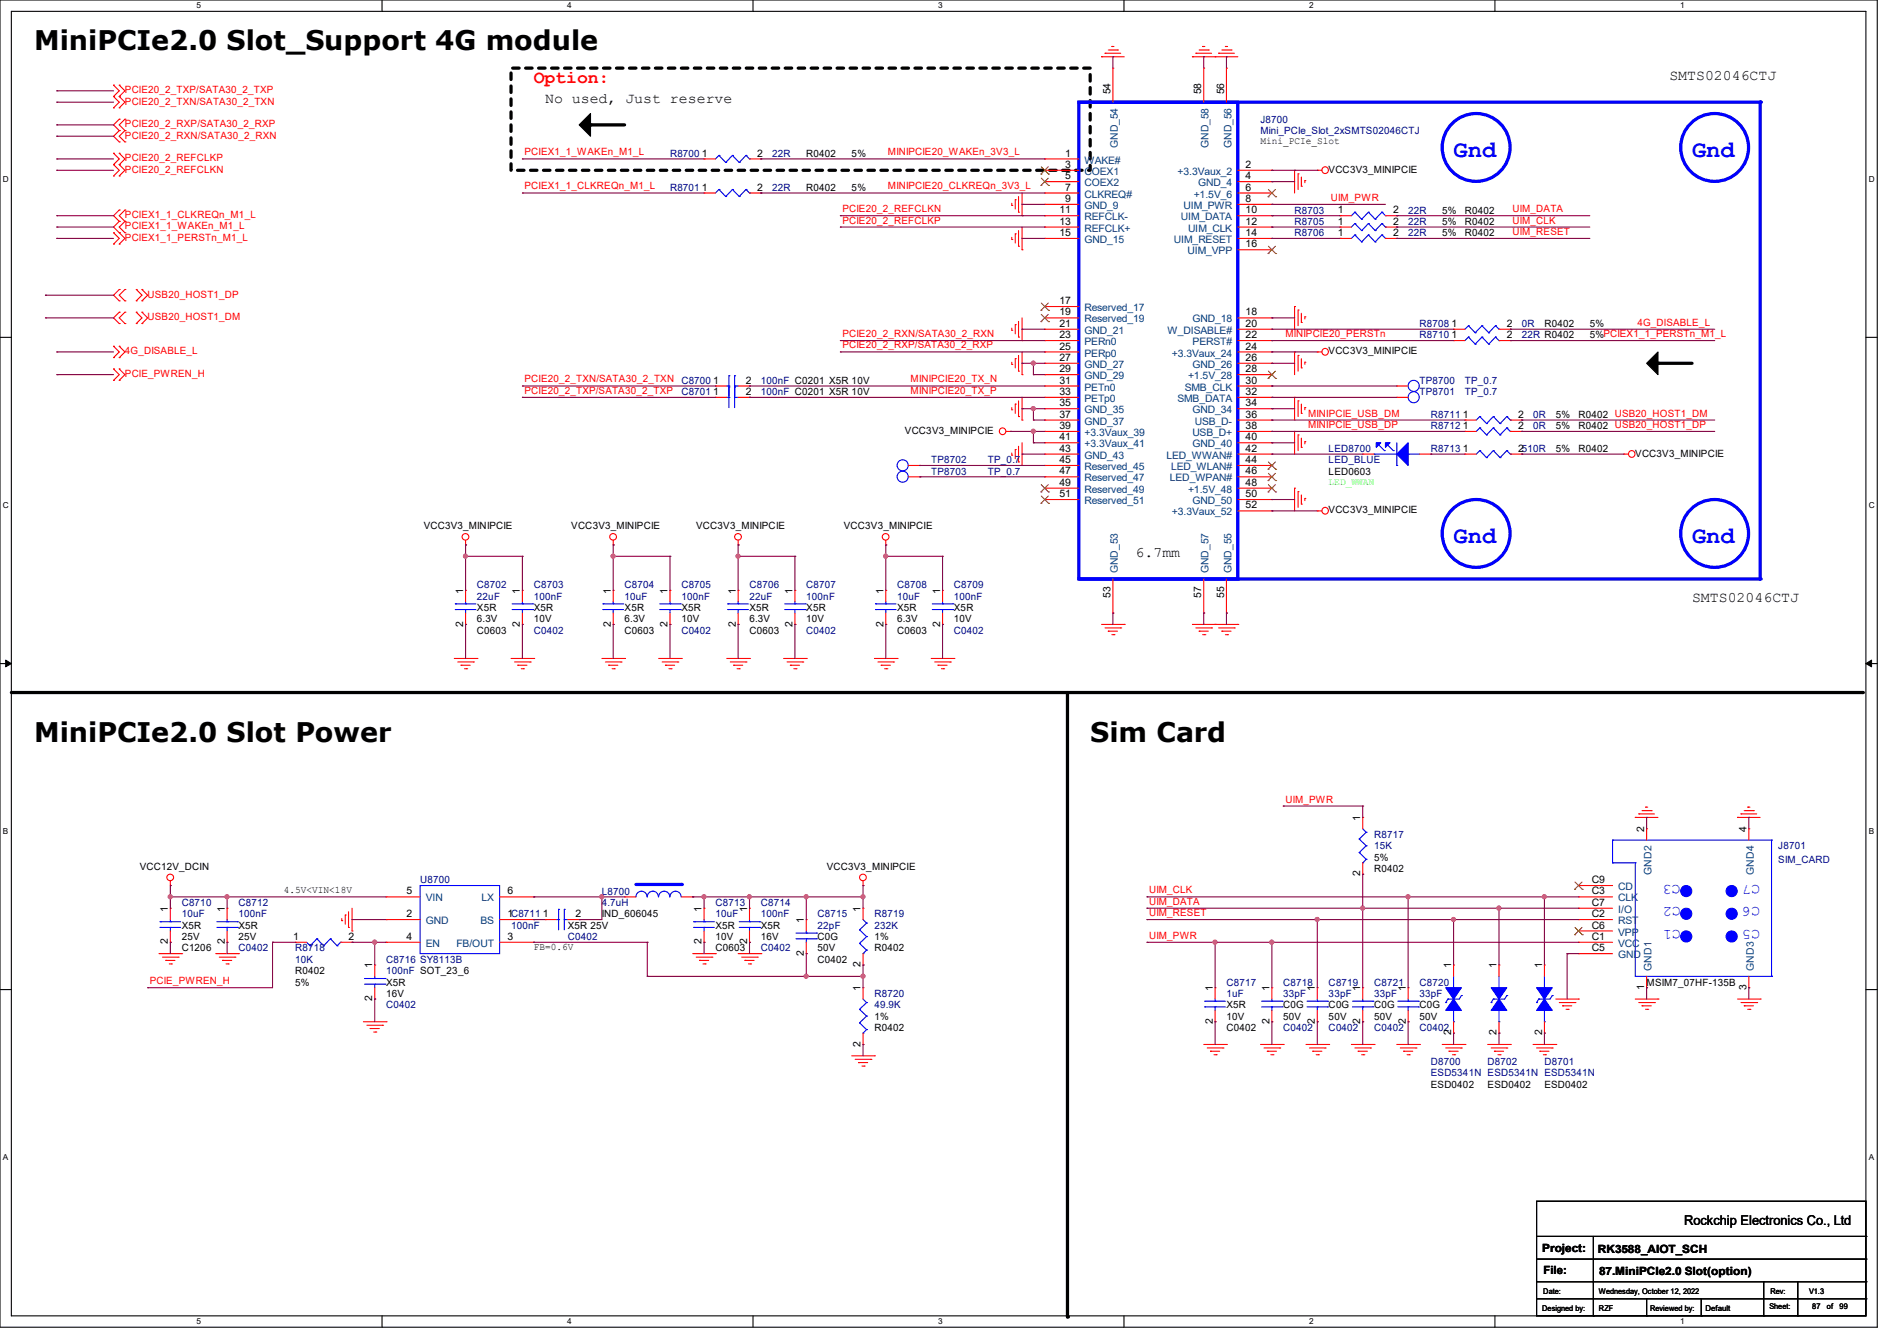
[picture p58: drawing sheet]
<svg xmlns="http://www.w3.org/2000/svg" width="297mm" height="210mm" viewBox="0 0 297 210" stroke-linecap="round" stroke-linejoin="round" font-family="sans-serif">
<defs><g id="words">
<g font-size="4.2">
<text x="5.3" y="7.8">MiniPCIe2.0 Slot_Support 4G module</text>
<text x="5.3" y="116.2">MiniPCIe2.0 Slot Power</text>
<text x="170.7" y="116.2">Sim Card</text>
</g>
<g font-size="3.7" fill="#00f">
<text x="227.6" y="24.5">Gnd</text>
<text x="264.9" y="24.5">Gnd</text>
<text x="227.6" y="85">Gnd</text>
<text x="264.9" y="85">Gnd</text>
</g>
<text font-size="2.8" fill="#f00" x="83.6" y="13">Option:</text>
<g font-size="2.3">
<text x="85.3" y="16.1">No used, Just reserve</text>
<text x="261.4" y="12.5">SMTS02046CTJ</text>
<text x="177.8" y="87.2">6.7mm</text>
<text x="264.9" y="94.3">SMTS02046CTJ</text>
</g>
<g font-size="2.3" fill="#00f">
<text x="263.1" y="138.6" transform="rotate(-180 263.1 138.6)">C3</text>
<text x="263.1" y="142.1" transform="rotate(-180 263.1 142.1)">C2</text>
<text x="275.6" y="142.1" transform="rotate(-180 275.6 142.1)">C6</text>
<text x="275.6" y="138.6" transform="rotate(-180 275.6 138.6)">C7</text>
<text x="263.1" y="145.7" transform="rotate(-180 263.1 145.7)">C1</text>
<text x="275.6" y="145.7" transform="rotate(-180 275.6 145.7)">C5</text>
</g>
<text font-size="2.1" x="263.7" y="191.9">Rockchip Electronics Co., Ltd</text>
<g font-size="1.8">
<text x="241.5" y="196">Project:</text>
<text x="250.2" y="196.2">RK3588_AIOT_SCH</text>
<text x="241.6" y="199.6">File:</text>
<text x="250.4" y="199.7">87.MiniPCIe2.0 Slot(option)</text>
</g>
<g font-size="1.6" fill="#f00">
<text x="19.6" y="14.6">PCIE20_2_TXP/SATA30_2_TXP</text>
<text x="19.6" y="16.4">PCIE20_2_TXN/SATA30_2_TXN</text>
<text x="19.6" y="19.9">PCIE20_2_RXP/SATA30_2_RXP</text>
<text x="19.6" y="21.7">PCIE20_2_RXN/SATA30_2_RXN</text>
<text x="19.6" y="25.3">PCIE20_2_REFCLKP</text>
<text x="19.6" y="27.1">PCIE20_2_REFCLKN</text>
<text x="82.1" y="29.7">PCIEX1_1_CLKREQn_M1_L</text>
<text x="82.1" y="24.3">PCIEX1_1_WAKEn_M1_L</text>
<text x="139" y="29.7">MINIPCIE20_CLKREQn_3V3_L</text>
<text x="139" y="24.3">MINIPCIE20_WAKEn_3V3_L</text>
<text x="19.6" y="34.2">PCIEX1_1_CLKREQn_M1_L</text>
<text x="19.6" y="35.9">PCIEX1_1_WAKEn_M1_L</text>
<text x="131.9" y="33.2">PCIE20_2_REFCLKN</text>
<text x="131.9" y="35">PCIE20_2_REFCLKP</text>
<text x="208.4" y="31.5">UIM_PWR</text>
<text x="236.8" y="33.2">UIM_DATA</text>
<text x="236.8" y="35">UIM_CLK</text>
<text x="19.6" y="37.7">PCIEX1_1_PERSTn_M1_L</text>
<text x="236.8" y="36.8">UIM_RESET</text>
<text x="23.1" y="46.6">USB20_HOST1_DP</text>
<text x="23.1" y="50.2">USB20_HOST1_DM</text>
<text x="131.9" y="52.8">PCIE20_2_RXN/SATA30_2_RXN</text>
<text x="201.3" y="52.8">MINIPCIE20_PERSTn</text>
<text x="256.4" y="51">4G_DISABLE_L</text>
<text x="19.6" y="55.5">4G_DISABLE_L</text>
<text x="19.6" y="59.1">PCIE_PWREN_H</text>
<text x="82.1" y="59.9">PCIE20_2_TXN/SATA30_2_TXN</text>
<text x="131.9" y="54.6">PCIE20_2_RXP/SATA30_2_RXP</text>
<text x="142.6" y="59.9">MINIPCIE20_TX_N</text>
<text x="82.1" y="61.7">PCIE20_2_TXP/SATA30_2_TXP</text>
<text x="142.6" y="61.7">MINIPCIE20_TX_P</text>
<text x="204.8" y="65.2">MINIPCIE_USB_DM</text>
<text x="204.8" y="67">MINIPCIE_USB_DP</text>
<text x="201.3" y="125.7">UIM_PWR</text>
<text x="179.9" y="141.7">UIM_DATA</text>
<text x="179.9" y="139.9">UIM_CLK</text>
<text x="179.9" y="143.5">UIM_RESET</text>
<text x="179.9" y="147">UIM_PWR</text>
<text x="23.5" y="154.1">PCIE_PWREN_H</text>
</g>
<g font-size="1.6">
<text x="173.9" y="14.8" transform="rotate(-90 173.9 14.8)">54</text>
<text x="188.1" y="14.8" transform="rotate(-90 188.1 14.8)">58</text>
<text x="191.6" y="14.8" transform="rotate(-90 191.6 14.8)">56</text>
<text x="197.4" y="22.6">Mini_PCIe_Slot</text>
<text x="109.9" y="24.5">1</text>
<text x="109.9" y="29.8">1</text>
<text x="118.6" y="24.5">2</text>
<text x="118.6" y="29.8">2</text>
<text x="126.2" y="24.6">R0402</text>
<text x="126.2" y="29.9">R0402</text>
<text x="133.3" y="24.6">5%</text>
<text x="133.3" y="29.9">5%</text>
<text x="166.8" y="24.5">1</text>
<text x="166.8" y="26.3">3</text>
<text x="166.8" y="28.1">5</text>
<text x="166.8" y="29.8">7</text>
<text x="195" y="26.3">2</text>
<text x="195" y="28.1">4</text>
<text x="195" y="29.8">6</text>
<text x="208" y="27.1">VCC3V3_MINIPCIE</text>
<text x="165.9" y="33.4">11</text>
<text x="165.9" y="35.2">13</text>
<text x="166.8" y="31.6">9</text>
<text x="195" y="31.6">8</text>
<text x="195" y="33.4">10</text>
<text x="195" y="35.2">12</text>
<text x="209.5" y="35.2">1</text>
<text x="209.5" y="33.4">1</text>
<text x="218.1" y="35.2">2</text>
<text x="218.1" y="33.4">2</text>
<text x="225.8" y="35.2">5%</text>
<text x="225.8" y="33.4">5%</text>
<text x="229.4" y="35.2">R0402</text>
<text x="229.4" y="33.4">R0402</text>
<text x="165.9" y="37">15</text>
<text x="195" y="37">14</text>
<text x="195" y="38.7">16</text>
<text x="209.5" y="37">1</text>
<text x="218.1" y="37">2</text>
<text x="225.8" y="37">5%</text>
<text x="229.4" y="37">R0402</text>
<text x="165.9" y="47.6">17</text>
<text x="165.9" y="49.4">19</text>
<text x="165.9" y="51.2">21</text>
<text x="165.9" y="53">23</text>
<text x="195" y="49.4">18</text>
<text x="195" y="51.2">20</text>
<text x="195" y="53">22</text>
<text x="227.2" y="51.2">1</text>
<text x="227.2" y="53">1</text>
<text x="235.9" y="51.2">2</text>
<text x="235.9" y="53">2</text>
<text x="241.8" y="51.2">R0402</text>
<text x="248.9" y="51.2">5%</text>
<text x="248.9" y="53">5%PCIEX1_1_PERSTn_M1_L</text>
<text x="165.9" y="54.7">25</text>
<text x="165.9" y="56.5">27</text>
<text x="165.9" y="58.3">29</text>
<text x="195" y="54.7">24</text>
<text x="195" y="56.5">26</text>
<text x="195" y="58.3">28</text>
<text x="208" y="55.5">VCC3V3_MINIPCIE</text>
<text x="111.7" y="61.8">1</text>
<text x="111.7" y="60.1">1</text>
<text x="116.8" y="61.8">2</text>
<text x="116.8" y="60.1">2</text>
<text x="165.9" y="60.1">31</text>
<text x="165.9" y="61.8">33</text>
<text x="165.9" y="63.6">35</text>
<text x="165.9" y="65.4">37</text>
<text x="195" y="60.1">30</text>
<text x="195" y="61.8">32</text>
<text x="195" y="63.6">34</text>
<text x="195" y="65.4">36</text>
<text x="229" y="65.4">1</text>
<text x="237.7" y="65.4">2</text>
<text x="243.6" y="65.4">5%</text>
<text x="247.1" y="65.4">R0402 USB20_HOST1_DM</text>
<text x="141.7" y="67.9">VCC3V3_MINIPCIE</text>
<text x="165.9" y="67.2">39</text>
<text x="165.9" y="69">41</text>
<text x="165.9" y="70.7">43</text>
<text x="195" y="67.2">38</text>
<text x="195" y="69">40</text>
<text x="195" y="70.7">42</text>
<text x="229" y="70.7">1</text>
<text x="229" y="67.2">1</text>
<text x="237.7" y="70.7">2510R</text>
<text x="237.7" y="67.2">2</text>
<text x="243.6" y="70.8">5%</text>
<text x="243.6" y="67.2">5%</text>
<text x="247.1" y="70.8">R0402</text>
<text x="247.1" y="67.2">R0402 USB20_HOST1_DP</text>
<text x="256" y="71.5">VCC3V3_MINIPCIE</text>
<text x="165.9" y="72.5">45</text>
<text x="165.9" y="74.3">47</text>
<text x="165.9" y="76.1">49</text>
<text x="165.9" y="77.9">51</text>
<text x="195" y="72.5">44</text>
<text x="195" y="74.3">46</text>
<text x="195" y="76.1">48</text>
<text x="195" y="77.9">50</text>
<text x="208" y="74.3">LED0603</text>
<text x="66.3" y="82.9">VCC3V3_MINIPCIE</text>
<text x="89.5" y="82.9">VCC3V3_MINIPCIE</text>
<text x="109" y="82.9">VCC3V3_MINIPCIE</text>
<text x="132.1" y="82.9">VCC3V3_MINIPCIE</text>
<text x="195" y="79.6">52</text>
<text x="208" y="80.4">VCC3V3_MINIPCIE</text>
<text x="72.5" y="93" transform="rotate(-90 72.5 93)">1</text>
<text x="74.7" y="95.7">X5R</text>
<text x="81.4" y="93" transform="rotate(-90 81.4 93)">1</text>
<text x="83.6" y="95.7">X5R</text>
<text x="95.6" y="93" transform="rotate(-90 95.6 93)">1</text>
<text x="97.8" y="95.7">X5R</text>
<text x="104.5" y="93" transform="rotate(-90 104.5 93)">1</text>
<text x="106.7" y="95.7">X5R</text>
<text x="115.2" y="93" transform="rotate(-90 115.2 93)">1</text>
<text x="117.3" y="95.7">X5R</text>
<text x="124.1" y="93" transform="rotate(-90 124.1 93)">1</text>
<text x="126.2" y="95.7">X5R</text>
<text x="138.3" y="93" transform="rotate(-90 138.3 93)">1</text>
<text x="140.5" y="95.7">X5R</text>
<text x="147.2" y="93" transform="rotate(-90 147.2 93)">1</text>
<text x="149.4" y="95.7">X5R</text>
<text x="173.9" y="93.7" transform="rotate(-90 173.9 93.7)">53</text>
<text x="188.1" y="93.7" transform="rotate(-90 188.1 93.7)">57</text>
<text x="191.6" y="93.7" transform="rotate(-90 191.6 93.7)">55</text>
<text x="72.5" y="98.1" transform="rotate(-90 72.5 98.1)">2</text>
<text x="74.7" y="99.2">C0603</text>
<text x="74.7" y="97.4">6.3V</text>
<text x="81.4" y="98.1" transform="rotate(-90 81.4 98.1)">2</text>
<text x="83.6" y="97.4">10V</text>
<text x="95.6" y="98.1" transform="rotate(-90 95.6 98.1)">2</text>
<text x="97.8" y="99.2">C0603</text>
<text x="97.8" y="97.4">6.3V</text>
<text x="104.5" y="98.1" transform="rotate(-90 104.5 98.1)">2</text>
<text x="106.7" y="97.4">10V</text>
<text x="115.2" y="98.1" transform="rotate(-90 115.2 98.1)">2</text>
<text x="117.3" y="99.2">C0603</text>
<text x="117.3" y="97.4">6.3V</text>
<text x="124.1" y="98.1" transform="rotate(-90 124.1 98.1)">2</text>
<text x="126.2" y="97.4">10V</text>
<text x="138.3" y="98.1" transform="rotate(-90 138.3 98.1)">2</text>
<text x="140.5" y="99.2">C0603</text>
<text x="140.5" y="97.4">6.3V</text>
<text x="147.2" y="98.1" transform="rotate(-90 147.2 98.1)">2</text>
<text x="149.4" y="97.4">10V</text>
<text x="213" y="128.6" transform="rotate(-90 213 128.6)">1</text>
<text x="257.4" y="130.3" transform="rotate(-90 257.4 130.3)">2</text>
<text x="273.4" y="130.3" transform="rotate(-90 273.4 130.3)">4</text>
<text x="21.9" y="136.2">VCC12V_DCIN</text>
<text x="129.5" y="136.2">VCC3V3_MINIPCIE</text>
<text x="213" y="137.2" transform="rotate(-90 213 137.2)">2</text>
<text x="215.1" y="136.6">R0402</text>
<text x="215.1" y="134.8">5%</text>
<text x="26.3" y="142.8" transform="rotate(-90 26.3 142.8)">1</text>
<text x="35.2" y="142.8" transform="rotate(-90 35.2 142.8)">1</text>
<text x="44.4" y="139.9">4.5V&lt;VIN&lt;18V</text>
<text x="63.7" y="143.6">2</text>
<text x="63.7" y="140.1">5</text>
<text x="79.5" y="140.1">6</text>
<text x="79.5" y="143.6">1C8711</text>
<text x="85" y="143.6">1</text>
<text x="90.1" y="143.6">2</text>
<text x="94.2" y="143.7">IND_606045</text>
<text x="109.9" y="142.8" transform="rotate(-90 109.9 142.8)">1</text>
<text x="117" y="142.8" transform="rotate(-90 117 142.8)">1</text>
<text x="134.7" y="142.8" transform="rotate(-90 134.7 142.8)">1</text>
<text x="249.2" y="143.6">C2</text>
<text x="249.2" y="140.1">C3</text>
<text x="249.2" y="141.9">C7</text>
<text x="249.2" y="138.3">C9</text>
<text x="26.3" y="147.9" transform="rotate(-90 26.3 147.9)">2</text>
<text x="28.4" y="149">C1206</text>
<text x="28.4" y="145.5">X5R</text>
<text x="28.4" y="147.2">25V</text>
<text x="35.2" y="147.9" transform="rotate(-90 35.2 147.9)">2</text>
<text x="37.3" y="145.5">X5R</text>
<text x="37.3" y="147.2">25V</text>
<text x="45.9" y="147.2">1</text>
<text x="54.6" y="147.2">2</text>
<text x="63.7" y="147.2">4</text>
<text x="79.5" y="147.2">3</text>
<text x="83.6" y="148.8">FB=0.6V</text>
<text x="88.9" y="145.5">X5R 25V</text>
<text x="109.9" y="147.9" transform="rotate(-90 109.9 147.9)">2</text>
<text x="112" y="149">C0603</text>
<text x="112" y="145.5">X5R</text>
<text x="112" y="147.2">10V</text>
<text x="117" y="147.9" transform="rotate(-90 117 147.9)">2</text>
<text x="119.1" y="145.5">X5R</text>
<text x="119.1" y="147.2">16V</text>
<text x="125.9" y="149.7" transform="rotate(-90 125.9 149.7)">2</text>
<text x="125.9" y="144.6" transform="rotate(-90 125.9 144.6)">1</text>
<text x="128" y="149">50V</text>
<text x="128" y="147.2">C0G</text>
<text x="136.9" y="149">R0402</text>
<text x="136.9" y="147.2">1%</text>
<text x="249.2" y="147.2">C1</text>
<text x="249.2" y="149">C5</text>
<text x="249.2" y="145.4">C6</text>
<text x="46.2" y="152.6">R0402</text>
<text x="46.2" y="154.3">5%</text>
<text x="58.3" y="151.7" transform="rotate(-90 58.3 151.7)">1</text>
<text x="60.5" y="154.3">X5R</text>
<text x="128" y="150.8">C0402</text>
<text x="134.7" y="155.2" transform="rotate(-90 134.7 155.2)">1</text>
<text x="134.7" y="151.5" transform="rotate(-90 134.7 151.5)">2</text>
<text x="189.9" y="155.2" transform="rotate(-90 189.9 155.2)">1</text>
<text x="198.8" y="155.2" transform="rotate(-90 198.8 155.2)">1</text>
<text x="205.9" y="155.2" transform="rotate(-90 205.9 155.2)">1</text>
<text x="213" y="155.2" transform="rotate(-90 213 155.2)">1</text>
<text x="220.1" y="155.2" transform="rotate(-90 220.1 155.2)">1</text>
<text x="227.2" y="151.7" transform="rotate(-90 227.2 151.7)">1</text>
<text x="234.3" y="151.7" transform="rotate(-90 234.3 151.7)">1</text>
<text x="241.4" y="151.7" transform="rotate(-90 241.4 151.7)">1</text>
<text x="257.4" y="155" transform="rotate(-90 257.4 155)">1</text>
<text x="257.8" y="154.3">MSIM7_07HF-135B</text>
<text x="273.4" y="155" transform="rotate(-90 273.4 155)">3</text>
<text x="58.3" y="156.8" transform="rotate(-90 58.3 156.8)">2</text>
<text x="60.5" y="156.1">16V</text>
<text x="136.9" y="161.5">R0402</text>
<text x="136.9" y="159.7">1%</text>
<text x="189.9" y="160.4" transform="rotate(-90 189.9 160.4)">2</text>
<text x="192" y="161.5">C0402</text>
<text x="192" y="157.9">X5R</text>
<text x="192" y="159.7">10V</text>
<text x="198.8" y="160.4" transform="rotate(-90 198.8 160.4)">2</text>
<text x="200.9" y="157.9">C0G</text>
<text x="200.9" y="159.7">50V</text>
<text x="205.9" y="160.4" transform="rotate(-90 205.9 160.4)">2</text>
<text x="208" y="157.9">C0G</text>
<text x="208" y="159.7">50V</text>
<text x="213" y="160.4" transform="rotate(-90 213 160.4)">2</text>
<text x="215.1" y="157.9">C0G</text>
<text x="215.1" y="159.7">50V</text>
<text x="220.1" y="160.4" transform="rotate(-90 220.1 160.4)">2</text>
<text x="222.2" y="157.9">C0G</text>
<text x="222.2" y="159.7">50V</text>
<text x="134.7" y="163.9" transform="rotate(-90 134.7 163.9)">2</text>
<text x="227.2" y="162.1" transform="rotate(-90 227.2 162.1)">2</text>
<text x="234.3" y="162.1" transform="rotate(-90 234.3 162.1)">2</text>
<text x="241.4" y="162.1" transform="rotate(-90 241.4 162.1)">2</text>
<text x="224" y="170.3">ESD0402</text>
<text x="232.9" y="170.3">ESD0402</text>
<text x="241.8" y="170.3">ESD0402</text>
</g>
<g font-size="1.6" fill="#004080">
<text x="175" y="23.2" transform="rotate(-90 175 23.2)">GND_54</text>
<text x="189.2" y="23.2" transform="rotate(-90 189.2 23.2)">GND_58</text>
<text x="192.8" y="23.2" transform="rotate(-90 192.8 23.2)">GND_56</text>
<text x="169.8" y="25.6">WAKE#</text>
<text x="169.8" y="27.4">COEX1</text>
<text x="169.8" y="29.2">COEX2</text>
<text x="184.4" y="27.4">+3.3Vaux_2</text>
<text x="187.6" y="29.2">GND_4</text>
<text x="169.8" y="30.9">CLKREQ#</text>
<text x="169.8" y="32.7">GND_9</text>
<text x="169.8" y="34.5">REFCLK-</text>
<text x="184.9" y="34.5">UIM_DATA</text>
<text x="185.3" y="32.7">UIM_PWR</text>
<text x="186.9" y="30.9">+1.5V_6</text>
<text x="169.8" y="36.3">REFCLK+</text>
<text x="169.8" y="38.1">GND_15</text>
<text x="183.8" y="38.1">UIM_RESET</text>
<text x="185.9" y="39.8">UIM_VPP</text>
<text x="186" y="36.3">UIM_CLK</text>
<text x="169.8" y="48.7">Reserved_17</text>
<text x="169.8" y="50.5">Reserved_19</text>
<text x="169.8" y="52.3">GND_21</text>
<text x="182.8" y="52.3">W_DISABLE#</text>
<text x="186.7" y="50.5">GND_18</text>
<text x="169.8" y="54.1">PERn0</text>
<text x="169.8" y="55.8">PERp0</text>
<text x="169.8" y="57.6">GND_27</text>
<text x="169.8" y="59.4">GND_29</text>
<text x="183.5" y="55.8">+3.3Vaux_24</text>
<text x="186" y="59.4">+1.5V_28</text>
<text x="186.7" y="57.6">GND_26</text>
<text x="186.7" y="54.1">PERST#</text>
<text x="169.8" y="61.2">PETn0</text>
<text x="169.8" y="63">PETp0</text>
<text x="169.8" y="64.7">GND_35</text>
<text x="184.4" y="63">SMB_DATA</text>
<text x="185.5" y="61.2">SMB_CLK</text>
<text x="186.7" y="64.7">GND_34</text>
<text x="169.8" y="66.5">GND_37</text>
<text x="169.8" y="68.3">+3.3Vaux_39</text>
<text x="169.8" y="70.1">+3.3Vaux_41</text>
<text x="169.8" y="71.8">GND_43</text>
<text x="182.6" y="71.8">LED_WWAN#</text>
<text x="186.7" y="68.3">USB_D+</text>
<text x="186.7" y="70.1">GND_40</text>
<text x="187.1" y="66.5">USB_D-</text>
<text x="169.8" y="73.6">Reserved_45</text>
<text x="169.8" y="75.4">Reserved_47</text>
<text x="169.8" y="77.2">Reserved_49</text>
<text x="183.2" y="75.4">LED_WPAN#</text>
<text x="183.3" y="73.6">LED_WLAN#</text>
<text x="186" y="77.2">+1.5V_48</text>
<text x="169.8" y="79">Reserved_51</text>
<text x="183.5" y="80.7">+3.3Vaux_52</text>
<text x="186.7" y="79">GND_50</text>
<text x="175" y="89.8" transform="rotate(-90 175 89.8)">GND_53</text>
<text x="189.2" y="89.8" transform="rotate(-90 189.2 89.8)">GND_57</text>
<text x="192.8" y="89.8" transform="rotate(-90 192.8 89.8)">GND_55</text>
<text x="258.6" y="137" transform="rotate(-90 258.6 137)">GND2</text>
<text x="274.6" y="137" transform="rotate(-90 274.6 137)">GND4</text>
<text x="66.7" y="141.2">VIN</text>
<text x="75.4" y="141.2">LX</text>
<text x="253.4" y="141.2">CLK</text>
<text x="253.4" y="143">I/O</text>
<text x="253.4" y="139.4">CD</text>
<text x="66.7" y="148.3">EN</text>
<text x="66.7" y="144.7">GND</text>
<text x="71.5" y="148.3">FB/OUT</text>
<text x="75.2" y="144.7">BS</text>
<text x="253.4" y="148.3">VCC</text>
<text x="253.4" y="144.7">RST</text>
<text x="253.4" y="146.5">VPP</text>
<text x="253.4" y="150.1">GND</text>
<text x="258.6" y="152" transform="rotate(-90 258.6 152)">GND1</text>
<text x="274.6" y="152" transform="rotate(-90 274.6 152)">GND3</text>
</g>
<g font-size="1.6" fill="#000080">
<text x="197.4" y="19.2">J8700</text>
<text x="197.4" y="21">Mini_PCIe_Slot_2xSMTS02046CTJ</text>
<text x="104.9" y="24.6">R8700</text>
<text x="104.9" y="29.9">R8701</text>
<text x="120.9" y="24.6">22R</text>
<text x="120.9" y="29.9">22R</text>
<text x="202.7" y="35.2">R8705</text>
<text x="202.7" y="33.4">R8703</text>
<text x="220.5" y="35.2">22R</text>
<text x="220.5" y="33.4">22R</text>
<text x="202.7" y="37">R8706</text>
<text x="220.5" y="37">22R</text>
<text x="222.2" y="51.2">R8708</text>
<text x="222.2" y="53">R8710</text>
<text x="238.3" y="51.2">0R</text>
<text x="238.3" y="53">22R R0402</text>
<text x="106.7" y="61.9">C8701</text>
<text x="106.7" y="60.1">C8700</text>
<text x="119.1" y="61.9">100nF C0201 X5R 10V</text>
<text x="119.1" y="60.1">100nF C0201 X5R 10V</text>
<text x="222.2" y="60.1">TP8700</text>
<text x="222.2" y="61.9">TP8701</text>
<text x="224" y="65.4">R8711</text>
<text x="229.4" y="60.1">TP_0.7</text>
<text x="229.4" y="61.9">TP_0.7</text>
<text x="240" y="65.4">0R</text>
<text x="208" y="70.8">LED8700</text>
<text x="224" y="70.8">R8713</text>
<text x="224" y="67.2">R8712</text>
<text x="240" y="67.2">0R</text>
<text x="145.8" y="72.6">TP8702</text>
<text x="145.8" y="74.3">TP8703</text>
<text x="154.7" y="72.6">TP_0.7</text>
<text x="154.7" y="74.3">TP_0.7</text>
<text x="208" y="72.6">LED_BLUE</text>
<text x="74.7" y="92.1">C8702</text>
<text x="74.7" y="93.9">22uF</text>
<text x="83.6" y="92.1">C8703</text>
<text x="83.6" y="93.9">100nF</text>
<text x="97.8" y="92.1">C8704</text>
<text x="97.8" y="93.9">10uF</text>
<text x="106.7" y="92.1">C8705</text>
<text x="106.7" y="93.9">100nF</text>
<text x="117.3" y="92.1">C8706</text>
<text x="117.3" y="93.9">22uF</text>
<text x="126.2" y="92.1">C8707</text>
<text x="126.2" y="93.9">100nF</text>
<text x="140.5" y="92.1">C8708</text>
<text x="140.5" y="93.9">10uF</text>
<text x="149.4" y="92.1">C8709</text>
<text x="149.4" y="93.9">100nF</text>
<text x="83.6" y="99.2">C0402</text>
<text x="106.7" y="99.2">C0402</text>
<text x="126.2" y="99.2">C0402</text>
<text x="149.4" y="99.2">C0402</text>
<text x="215.1" y="131.2">R8717</text>
<text x="215.1" y="133">15K</text>
<text x="278.4" y="133">J8701</text>
<text x="278.4" y="135.1">SIM_CARD</text>
<text x="28.4" y="141.9">C8710</text>
<text x="28.4" y="143.7">10uF</text>
<text x="37.3" y="141.9">C8712</text>
<text x="37.3" y="143.7">100nF</text>
<text x="65.8" y="138.3">U8700</text>
<text x="94.2" y="140.1">L8700</text>
<text x="94.2" y="141.9">4.7uH</text>
<text x="112" y="141.9">C8713</text>
<text x="112" y="143.7">10uF</text>
<text x="119.1" y="141.9">C8714</text>
<text x="119.1" y="143.7">100nF</text>
<text x="128" y="143.7">C8715</text>
<text x="136.9" y="143.7">R8719</text>
<text x="37.3" y="149">C0402</text>
<text x="46.2" y="149">R8718</text>
<text x="80" y="145.5">100nF</text>
<text x="88.9" y="147.2">C0402</text>
<text x="119.1" y="149">C0402</text>
<text x="128" y="145.5">22pF</text>
<text x="136.9" y="145.5">232K</text>
<text x="46.2" y="150.8">10K</text>
<text x="60.5" y="150.8">C8716 SY8113B</text>
<text x="60.5" y="152.6">100nF SOT_23_6</text>
<text x="192" y="154.3">C8717</text>
<text x="200.9" y="154.3">C8718</text>
<text x="208" y="154.3">C8719</text>
<text x="215.1" y="154.3">C8721</text>
<text x="222.2" y="154.3">C8720</text>
<text x="60.5" y="157.9">C0402</text>
<text x="136.9" y="156.1">R8720</text>
<text x="136.9" y="157.9">49.9K</text>
<text x="192" y="156.1">1uF</text>
<text x="200.9" y="156.1">33pF</text>
<text x="200.9" y="161.5">C0402</text>
<text x="208" y="156.1">33pF</text>
<text x="208" y="161.5">C0402</text>
<text x="215.1" y="156.1">33pF</text>
<text x="215.1" y="161.5">C0402</text>
<text x="222.2" y="156.1">33pF</text>
<text x="222.2" y="161.5">C0402</text>
<text x="224" y="166.8">D8700</text>
<text x="232.9" y="166.8">D8702</text>
<text x="241.8" y="166.8">D8701</text>
<text x="224" y="168.6">ESD5341N ESD5341N ESD5341N</text>
</g>
<text font-size="1.6" fill="#0f0" x="208" y="75.9">LED_WWAN</text>
<g font-size="1.3">
<text x="30.8" y="1.3">5</text>
<text x="88.8" y="1.3">4</text>
<text x="146.9" y="1.3">3</text>
<text x="205" y="1.3">2</text>
<text x="263.1" y="1.3">1</text>
<text x=".5" y="28.4">D</text>
<text x="292.6" y="28.4">D</text>
<text x=".5" y="79.5">C</text>
<text x="292.6" y="79.5">C</text>
<text x=".5" y="130.6">B</text>
<text x="292.6" y="130.6">B</text>
<text x=".5" y="181.7">A</text>
<text x="292.6" y="181.7">A</text>
<text x="30.8" y="207.4">5</text>
<text x="88.8" y="207.4">4</text>
<text x="146.9" y="207.4">3</text>
<text x="205" y="207.4">2</text>
<text x="263.1" y="207.4">1</text>
</g>
<g font-size="1.2">
<text x="241.6" y="202.6">Date:</text>
<text x="250.4" y="202.6">Wednesday, October 12, 2022</text>
<text x="277.2" y="202.6">Rev:</text>
<text x="283.2" y="202.6">V1.3</text>
<text x="241.5" y="205.3">Designed by:</text>
<text x="250.4" y="205.3">RZF</text>
<text x="258.4" y="205.3">Reviewed by:</text>
<text x="267" y="205.3">Default</text>
<text x="277" y="205.1">Sheet:</text>
<text x="283.8" y="205.1">87</text>
<text x="286" y="205.1">of</text>
<text x="288" y="205.1">99</text>
</g>
</g></defs>
<path d="M0 0h293.9v207.9h-293.9zM1.8 1.8h290.3v204.3h-290.3z" fill="none" stroke="#000" stroke-width=".17"/>
<g fill="#fff">
<path d="M30.8 .2h.7v1.4h-.7z"/>
<path d="M30.8 206.2h.7v1.4h-.7z"/>
</g>
<path d="M59.8 0v1.8M59.8 206.1v1.8" fill="none" stroke="#000" stroke-width=".17"/>
<g fill="#fff">
<path d="M88.8 .2h.7v1.4h-.7z"/>
<path d="M88.8 206.2h.7v1.4h-.7z"/>
</g>
<path d="M117.9 0v1.8M117.9 206.1v1.8" fill="none" stroke="#000" stroke-width=".17"/>
<g fill="#fff">
<path d="M146.9 .2h.7v1.4h-.7z"/>
<path d="M146.9 206.2h.7v1.4h-.7z"/>
</g>
<path d="M176 0v1.8M176 206.1v1.8" fill="none" stroke="#000" stroke-width=".17"/>
<g fill="#fff">
<path d="M205 .2h.7v1.4h-.7z"/>
<path d="M205 206.2h.7v1.4h-.7z"/>
</g>
<path d="M234.1 0v1.8M234.1 206.1v1.8" fill="none" stroke="#000" stroke-width=".17"/>
<g fill="#fff">
<path d="M263.1 .2h.6v1.4h-.6z"/>
<path d="M263.1 206.2h.6v1.4h-.6z"/>
<path d="M.5 27.3h.9v1.4h-.9z"/>
<path d="M292.6 27.3h.9v1.4h-.9z"/>
<path d="M.5 78.4h.9v1.4h-.9z"/>
<path d="M292.6 78.4h.9v1.4h-.9z"/>
</g>
<path d="M0 52.8h1.8M292.1 52.8h1.8" fill="none" stroke="#000" stroke-width=".17"/>
<g fill="#fff">
<path d="M.5 129.5h.8v1.4h-.8z"/>
<path d="M292.6 129.5h.8v1.4h-.8z"/>
</g>
<path d="M0 103.9h1.8M292.1 103.9h1.8" fill="none" stroke="#000" stroke-width=".17"/>
<path d="M.9 103.4l.9 .5-.9 .5zM292.1 103.9l.9-.5v1z" fill="#000" stroke="#000" stroke-width=".16"/>
<g fill="#fff">
<path d="M.5 180.5h.8v1.4h-.8z"/>
<path d="M292.6 180.5h.8v1.4h-.8z"/>
</g>
<path d="M0 155h1.8M292.1 155h1.8" fill="none" stroke="#000" stroke-width=".17"/>
<g fill="none" stroke="#00f" stroke-width=".51">
<path d="M168.9 16h106.7"/>
<circle cx="231.1" cy="23.1" r="5.3"/>
<circle cx="231.1" cy="83.5" r="5.3"/>
</g>
<circle cx="275.6" cy="16" r=".25" fill="#00f"/>
<path d="M168.9 90.7h106.7" fill="none" stroke="#00f" stroke-width=".51"/>
<circle cx="275.6" cy="90.7" r=".25" fill="#00f"/>
<path d="M275.6 16v74.7" fill="none" stroke="#00f" stroke-width=".51"/>
<circle cx="275.6" cy="16" r=".25" fill="#00f"/>
<g fill="none" stroke="#00f" stroke-width=".51">
<path d="M99.6 138.5h7.1"/>
<circle cx="268.5" cy="23.1" r="5.3"/>
<circle cx="268.5" cy="83.5" r="5.3"/>
</g>
<path d="M92.5 19.6h5.3M259.6 56.9h5.3M1.8 108.5h289.8M167.1 108.5v97.7" fill="none" stroke="#000" stroke-width=".51"/>
<g fill="#000">
<circle cx="92.5" cy="19.6" r=".25"/>
<circle cx="259.6" cy="56.9" r=".25"/>
<circle cx="291.6" cy="108.5" r=".25"/>
<circle cx="167.1" cy="206.2" r=".25"/>
</g>
<path d="M80 10.7h90.7v16h-90.7z" fill="none" stroke="#000" stroke-width=".51" stroke-dasharray="1 1"/>
<g fill="#000" stroke="#000" stroke-width=".17">
<path d="M90.7 19.6l1.8-1.8v3.5z" fill-rule="evenodd"/>
<path d="M259.6 55.1v3.6l-1.8-1.8z" fill-rule="evenodd"/>
</g>
<g fill="none" stroke="#f00" stroke-width=".17">
<path d="M17.8 15.1h.1M17.8 13.3h.1M17.8 16.9h.1M17.8 13.3l.9 .9-.9 .9M17.8 15.1l.9 .9-.9 .9M18.7 15.1h.1M18.7 13.3h.1M18.7 16.9h.1M18.7 18.7h.1M18.7 13.3l.9 .9-.9 .9M18.7 15.1l.9 .9-.9 .9M18.7 18.7l-.9 .9 .9 .8"/>
<path d="M19.6 18.7h.1M19.6 18.7l-.9 .9 .9 .8M172.5 8.9h.1M172.5 8.9h3.5M173 8.3h.1M173 8.3h2.5M173.5 7.8h1.5M174.1 7.3h.1M174.1 7.3h.3M175 7.8h.1M186.7 8.9h.1M186.7 8.9h7.1"/>
<path d="M187.2 8.3h.1M187.2 8.3h2.5M187.7 7.8h1.5M188.3 7.3h.1M188.3 7.3h.3M189.2 7.8h.1M190.2 8.9h.1M190.8 8.3h.1M190.8 8.3h2.5M191.3 7.8h1.4M191.9 7.3h.1M191.9 7.3h.3"/>
<path d="M192.7 7.8h.1M17.8 25.8h.1M17.8 24h.1M17.8 27.6h.1M17.8 36.4h.1M17.8 38.2h.1M17.8 24l.9 .9-.9 .9M17.8 25.8l.9 .9-.9 .9M17.8 36.4l.9 .9-.9 .9M18.7 25.8h.1M18.7 24h.1M18.7 27.6h.1"/>
<path d="M18.7 20.4h.1M18.7 22.2h.1M18.7 32.9h.1M18.7 34.7h.1M18.7 36.4h.1M18.7 38.2h.1M18.7 24l.9 .9-.9 .9M18.7 25.8l.9 .9-.9 .9M18.7 20.4l-.9 .9 .9 .9M18.7 32.9l-.9 .9 .9 .9M18.7 34.7l-.9 .9 1.8 1.7-.9 .9M19.6 20.4h.1"/>
<path d="M19.6 22.2h.1M19.6 34.7h.1M19.6 32.9h.1M19.6 36.4h.1M19.6 20.4l-.9 .9 .9 .9M19.6 32.9l-.9 .9 .9 .9M19.6 34.7l-.9 .9 .9 .8M158.4 32.2h.1M158.4 37.5h.1M158.4 31.8v.4M158.4 37.2v.3M159 31.3h.1"/>
<path d="M159 36.6h.1M159 31.3v1.4M159 36.6v1.5M159.5 33.2h.1M159.5 38.6h.1M159.5 30.8v2.4M159.5 36.1v2.5M160 33.8h.1M160 39.1h.1M160 30.2v3.6M160 35.6v3.5M202.7 26.7h.1"/>
<path d="M202.7 26.7v3.5M203.2 27.2h.1M203.2 27.2v2.5M203.8 29.2h.1M203.8 27.7v1.5M204.3 28.3h.1M204.3 28.3v.3M206.2 26.7h.1M206.2 26.7h.8M17.8 54.2h.1M17.8 56h.1M17.8 57.8h.1"/>
<path d="M17.8 59.6h.1M17.8 54.2l.9 .9-.9 .9M17.8 57.8l.9 .9-.9 .9M18.7 54.2h.1M18.7 56h.1M18.7 57.8h.1M18.7 59.6h.1M18.7 45.3h.1M18.7 47.1h.1M18.7 48.9h.1M18.7 50.7h.1M18.7 54.2l.9 .9-.9 .9"/>
<path d="M18.7 57.8l.9 .9-.9 .9M18.7 45.3l-.9 .9 .9 .9M18.7 48.9l-.9 .9 .9 .9M19.6 47.1h.1M19.6 45.3h.1M19.6 50.7h.1M19.6 48.9h.1M19.6 45.3l-.9 .9 .9 .9M19.6 48.9l-.9 .9 .9 .9M21.3 47.1h.1M21.3 45.3h.1M21.3 50.7h.1"/>
<path d="M21.3 48.9h.1M21.3 48.9l.9 .9-.9 .9M21.3 45.3l.9 .9-.9 .9M22.2 47.1h.1M22.2 45.3h.1M22.2 50.7h.1M22.2 48.9h.1M22.2 45.3l.9 .9-.9 .9M22.2 48.9l.9 .9-.9 .9M158.4 51.7h.1M158.4 57.1h.1M158.4 51.4v.3"/>
<path d="M158.4 56.7v.4M159 50.8h.1M159 56.2h.1M159 50.8v1.5M159 56.2v1.4M159.5 52.8h.1M159.5 58.1h.1M159.5 50.3v2.5M159.5 55.7v2.4M160 53.3h.1M160 58.7h.1M160 49.8v3.5"/>
<path d="M160 55.1v3.6M202.7 55.1h.1M202.7 48h.1M202.7 48v3.6M202.7 55.1v3.6M203.2 55.7h.1M203.2 48.6h.1M203.2 48.6v2.4M203.2 55.7v2.4M203.8 57.6h.1M203.8 50.5h.1M203.8 49.1v1.4"/>
<path d="M203.8 56.2v1.4M204.3 56.7h.1M204.3 49.6h.1M204.3 49.6v.4M204.3 56.7v.4M206.2 55.1h.1M206.2 55.1h.8M112 62.2h.1M112 62.2h1.8M115.6 62.2h1.7M117.3 62.2h.1M157.5 67.6h.7"/>
<path d="M158.2 67.6h.1M158.4 64.2h.1M158.4 71.3h.1M158.4 63.8v.4M158.4 71v.3M159 63.3h.1M159 70.4h.1M159 63.3v1.4M159 70.4v1.4M159.5 65.2h.1M159.5 72.3h.1M159.5 62.8v2.4"/>
<path d="M159.5 69.9v2.4M160 65.8h.1M160 72.9h.1M160 62.2v3.6M160 69.3v3.6M202.7 76.5h.1M202.7 67.6h.1M202.7 62.2h.1M202.7 62.2v3.6M202.7 67.6v3.5M202.7 76.5v3.5M203.2 77h.1"/>
<path d="M203.2 68.1h.1M203.2 62.8h.1M203.2 62.8v2.4M203.2 68.1v2.5M203.2 77v2.5M203.8 79h.1M203.8 70.1h.1M203.8 64.7h.1M203.8 63.3v1.4M203.8 68.6v1.5M203.8 77.5v1.5M204.3 78.1h.1"/>
<path d="M204.3 69.2h.1M204.3 63.8h.1M204.3 63.8v.4M204.3 69.2v.3M204.3 78.1v.3M254.3 71.1h.1M254.3 71.1h.7M72.9 85.3h.1M72.9 84.6v.7M96 85.3h.1M96 84.6v.7M115.6 85.3h.1"/>
<path d="M115.6 84.6v.7M138.7 85.3h.1M138.7 84.6v.7M172.5 97.8h3.5M173 98.3h2.5M173.5 98.8h.1M173.5 98.8h1.5M174.1 99.4h.3M174.4 99.4h.1M175.5 98.3h.1M176 97.8h.1M186.7 97.8h7.1"/>
<path d="M187.2 98.3h2.5M187.7 98.8h.1M187.7 98.8h1.5M188.3 99.4h.3M188.6 99.4h.1M189.7 98.3h.1M190.2 97.8h.1M190.8 98.3h2.5M191.3 98.8h.1M191.3 98.8h1.4M191.9 99.4h.3M192.2 99.4h.1"/>
<path d="M193.3 98.3h.1M193.8 97.8h.1M206.2 80h.1M206.2 80h.8M71.1 103.1h3.6M71.7 103.7h2.4M72.2 104.2h.1M72.2 104.2h1.4M72.7 104.7h.4M73.1 104.7h.1M74.1 103.7h.1M74.7 103.1h.1"/>
<path d="M80 103.1h3.6M80.6 103.7h2.4M81.1 104.2h.1M81.1 104.2h1.4M81.6 104.7h.4M82 104.7h.1M83 103.7h.1M83.6 103.1h.1M94.2 103.1h3.6M94.8 103.7h2.4M95.3 104.2h.1M95.3 104.2h1.4"/>
<path d="M95.8 104.7h.4M96.2 104.7h.1M97.2 103.7h.1M97.8 103.1h.1M103.1 103.1h3.6M103.7 103.7h2.4M104.2 104.2h.1M104.2 104.2h1.4M104.7 104.7h.4M105.1 104.7h.1M106.1 103.7h.1M106.7 103.1h.1"/>
<path d="M113.8 103.1h3.5M114.3 103.7h2.5M114.9 104.2h.1M114.9 104.2h1.4M115.4 104.7h.3M115.7 104.7h.1M116.8 103.7h.1M117.3 103.1h.1M122.7 103.1h3.5M123.2 103.7h2.5M123.7 104.2h.1M123.7 104.2h1.5"/>
<path d="M124.3 104.7h.3M124.6 104.7h.1M125.7 103.7h.1M126.2 103.1h.1M136.9 103.1h3.6M137.5 103.7h2.4M138 104.2h.1M138 104.2h1.4M138.5 104.7h.4M138.9 104.7h.1M139.9 103.7h.1M140.5 103.1h.1"/>
<path d="M145.8 103.1h3.6M146.3 103.7h2.5M146.9 104.2h.1M146.9 104.2h1.4M147.4 104.7h.3M147.7 104.7h.1M148.8 103.7h.1M149.4 103.1h.1M26.7 138.7h.1M26.7 138v.7M135.1 138.7h.1M135.1 138v.7"/>
<path d="M256 128h.1M256 128h3.6M256.6 127.5h.1M256.6 127.5h2.4M257.1 127h1.4M257.6 126.4h.1M257.6 126.4h.4M258.5 127h.1M272 128h.1M272 128h3.6M272.6 127.5h.1M272.6 127.5h2.4"/>
<path d="M273.1 127h1.4M273.6 126.4h.1M273.6 126.4h.4M274.5 127h.1M24.9 149.4h3.5M25.4 149.9h2.5M26 150.4h.1M26 150.4h1.4M26.5 151h.3M26.8 151h.1M27.9 149.9h.1M28.4 149.4h.1"/>
<path d="M33.8 149.4h3.5M34.3 149.9h2.5M34.8 150.4h.1M34.8 150.4h1.5M35.4 151h.3M35.7 151h.1M36.8 149.9h.1M37.3 149.4h.1M53.5 144.2h.1M53.5 143.8v.4M54.1 143.3h.1M54.1 143.3v1.4"/>
<path d="M54.6 145.2h.1M54.6 142.8v2.4M55.1 145.8h.1M55.1 142.2v3.6M108.5 149.4h3.5M109 149.9h2.5M109.5 150.4h.1M109.5 150.4h1.5M110.1 151h.3M110.4 151h.1M111.5 149.9h.1M112 149.4h.1"/>
<path d="M115.6 149.4h3.5M116.1 149.9h2.5M116.6 150.4h.1M116.6 150.4h1.5M117.2 151h.3M117.5 151h.1M118.6 149.9h.1M119.1 149.4h.1M234.7 151.1h.1M234.7 151.1v1.8M243.6 156.5h3.5M244.1 157h2.5"/>
<path d="M244.6 157.5h.1M244.6 157.5h1.5M245.2 158.1h.3M245.5 158.1h.1M246.6 157h.1M247.1 156.5h.1M256 156.5h3.6M256.6 157h2.4M257.1 157.5h.1M257.1 157.5h1.4M257.6 158.1h.4M258 158.1h.1"/>
<path d="M259 157h.1M259.6 156.5h.1M272 156.5h3.6M272.6 157h2.4M273.1 157.5h.1M273.1 157.5h1.4M273.6 158.1h.4M274 158.1h.1M275 157h.1M275.6 156.5h.1M56.9 160h3.6M57.4 160.6h2.5"/>
<path d="M58 161.1h.1M58 161.1h1.4M58.5 161.6h.3M58.8 161.6h.1M59.9 160.6h.1M60.5 160h.1M133.3 165.4h3.6M133.9 165.9h2.5M134.4 166.4h.1M134.4 166.4h1.4M135 167h.3M135.3 167h.1"/>
<path d="M136.4 165.9h.1M136.9 165.4h.1M188.5 163.6h3.5M189 164.1h2.5M189.5 164.6h.1M189.5 164.6h1.5M190.1 165.2h.3M190.4 165.2h.1M191.5 164.1h.1M192 163.6h.1M197.4 163.6h3.5M197.9 164.1h2.5"/>
<path d="M198.4 164.6h.1M198.4 164.6h1.5M199 165.2h.3M199.3 165.2h.1M200.4 164.1h.1M200.9 163.6h.1M204.5 163.6h3.5M205 164.1h2.5M205.5 164.6h.1M205.5 164.6h1.5M206.1 165.2h.3M206.4 165.2h.1"/>
<path d="M207.5 164.1h.1M208 163.6h.1M211.6 163.6h3.5M212.1 164.1h2.5M212.6 164.6h.1M212.6 164.6h1.5M213.2 165.2h.3M213.5 165.2h.1M214.6 164.1h.1M215.1 163.6h.1M218.7 163.6h3.5M219.2 164.1h2.5"/>
<path d="M219.8 164.6h.1M219.8 164.6h1.4M220.3 165.2h.3M220.6 165.2h.1M221.7 164.1h.1M222.2 163.6h.1M225.8 163.6h3.6M226.4 164.1h2.4M226.9 164.6h.1M226.9 164.6h1.4M227.4 165.2h.4M227.8 165.2h.1"/>
<path d="M228.8 164.1h.1M229.4 163.6h.1M232.9 163.6h3.6M233.5 164.1h2.4M234 164.6h.1M234 164.6h1.4M234.5 165.2h.4M234.7 161.8h.1M234.7 160v1.8M234.9 165.2h.1M235.9 164.1h.1M236.5 163.6h.1"/>
<path d="M240 163.6h3.6M240.6 164.1h2.4M241.1 164.6h.1M241.1 164.6h1.4M241.6 165.2h.4M242 165.2h.1M243 164.1h.1M243.6 163.6h.1"/>
<circle cx="207.5" cy="26.6" r=".52"/>
<circle cx="207.5" cy="55.1" r=".52"/>
<circle cx="157" cy="67.5" r=".52"/>
<circle cx="207.5" cy="80" r=".52"/>
<circle cx="255.5" cy="71.1" r=".52"/>
<circle cx="72.9" cy="84.1" r=".52"/>
<circle cx="96" cy="84.1" r=".52"/>
<circle cx="115.6" cy="84.1" r=".52"/>
<circle cx="138.7" cy="84.1" r=".52"/>
<circle cx="26.7" cy="137.4" r=".52"/>
<circle cx="135.1" cy="137.4" r=".52"/>
</g>
<g fill="none" stroke="#000" stroke-width=".17">
<path d="M240.6 188.1h51.5v18h-51.5zM240.6 193.6h51.5M240.6 197.2h51.5M249.5 193.6v12.5M292.1 193.6h.1M292.1 197.2h.1M240.6 200.7h51.5M240.6 203.4h51.5M249.5 206.1h.1M257.8 206.1h.1M257.8 203.4v2.7M266.4 206.1h.1"/>
<path d="M266.4 203.4v2.7M276.1 206.1h.1M276.1 200.7v5.4M281.5 206.1h.1M281.5 200.7v5.4M292.1 200.7h.1M292.1 203.4h.1"/>
</g>
<g fill="none" stroke="#00f" stroke-width=".17">
<path d="M113.8 62.2h.3M114.1 62.2h.1M114.1 60.6h.1M114.1 60.6v3.2M115 60.6h.1M115 62.2h.1M115 62.2h.6M115 60.6v3.2M101.3 140.5a.87 .87 0 0 0-.9-.9 .87 .87 0 0 0-.8 .9M103.1 140.5a.87 .87 0 0 0-.9-.9 .87 .87 0 0 0-.9 .9M104.9 140.5a.87 .87 0 0 0-.9-.9 .87 .87 0 0 0-.9 .9M106.6 140.5a.87 .87 0 0 0-.8-.9 .87 .87 0 0 0-.9 .9"/>
<path d="M233.5 157h.1M233.8 156.5h.1M233.8 156.5l-.3 .5M234.7 154.7h.1M234.7 152.9v1.8M234.7 158.2v1.8M235.9 155.9h.1M235.9 155.9l-.3 .6h-1.8M234.7 160h.1"/>
</g>
<g fill="#00f" stroke="#00f" stroke-width=".17">
<path d="M233.5 154.7h2.4l-1.2 1.8z" fill-rule="evenodd"/>
<path d="M234.7 156.5l1.2 1.7h-2.4z" fill-rule="evenodd"/>
</g>
<circle cx="106.7" cy="138.5" r=".25" fill="#00f"/>
<g fill="none" stroke="#f00" stroke-width=".17">
<path d="M174.2 10.7h.1M174.2 10.7v5.3M188.5 10.7h.1M188.5 10.7v5.3M192 10.7h.1M192 10.7v5.3M110.2 24.9h.1M110.2 30.2h.1M110.2 24.9h1.8M110.2 30.2h1.8M117.3 24.9h1.8M117.3 30.2h1.8"/>
<path d="M119.1 24.9h.1M119.1 30.2h.1M163.6 24.9h.1M163.6 26.7h.1M163.6 28.4h.1M163.6 30.2h.1M163.6 32h.1M163.6 33.8h.1M163.6 35.6h.1M163.6 37.3h.1M163.6 35.6h5.3M163.6 24.9h5.3"/>
<path d="M163.6 26.7h5.3M163.6 28.4h5.3M163.6 30.2h5.3M163.6 32h5.3M163.6 33.8h5.3M163.6 37.3h5.3M193.8 35.6h5.3M193.8 26.7h5.3M193.8 28.4h5.3M193.8 30.2h5.3M193.8 32h5.3M193.8 33.8h5.3"/>
<path d="M193.8 37.3h5.3M193.8 39.1h5.3M199.1 26.7h.1M199.1 28.4h.1M199.1 30.2h.1M199.1 32h.1M199.1 33.8h.1M199.1 35.6h.1M199.1 37.3h.1M199.1 39.1h.1M209.8 35.6h.1M209.8 33.8h.1"/>
<path d="M209.8 37.3h.1M209.8 35.6h1.8M209.8 33.8h1.8M209.8 37.3h1.8M216.9 35.6h1.8M216.9 33.8h1.8M216.9 37.3h1.8M218.7 35.6h.1M218.7 33.8h.1M218.7 37.3h.1M163.6 48h.1M163.6 49.8h.1"/>
<path d="M163.6 51.6h.1M163.6 53.3h.1M163.6 55.1h.1M163.6 56.9h.1M163.6 58.7h.1M163.6 51.6h5.3M163.6 48h5.3M163.6 49.8h5.3M163.6 53.3h5.3M163.6 55.1h5.3M163.6 56.9h5.3M163.6 58.7h5.3"/>
<path d="M193.8 51.6h5.3M193.8 49.8h5.3M193.8 53.3h5.3M193.8 55.1h5.3M193.8 56.9h5.3M193.8 58.7h5.3M199.1 49.8h.1M199.1 51.6h.1M199.1 53.3h.1M199.1 55.1h.1M199.1 56.9h.1M199.1 58.7h.1"/>
<path d="M227.6 51.6h.1M227.6 53.3h.1M227.6 51.6h1.8M227.6 53.3h1.8M234.7 51.6h1.8M234.7 53.3h1.8M236.5 51.6h.1M236.5 53.3h.1M112 60.5h.1M112 60.5h1.8M115.6 60.5h1.7M117.3 60.5h.1"/>
<path d="M142.2 72.9h1.8M142.2 74.7h1.8M144 72.9h.1M144 74.7h.1M163.6 60.5h.1M163.6 62.2h.1M163.6 64h.1M163.6 65.8h.1M163.6 67.6h.1M163.6 69.3h.1M163.6 71.1h.1M163.6 72.9h.1"/>
<path d="M163.6 74.7h.1M163.6 76.5h.1M163.6 78.2h.1M163.6 72.9h5.3M163.6 74.7h5.3M163.6 60.5h5.3M163.6 62.2h5.3M163.6 64h5.3M163.6 65.8h5.3M163.6 67.6h5.3M163.6 69.3h5.3M163.6 71.1h5.3"/>
<path d="M163.6 76.5h5.3M163.6 78.2h5.3M193.8 72.9h5.3M193.8 74.7h5.3M193.8 60.5h5.3M193.8 62.2h5.3M193.8 64h5.3M193.8 65.8h5.3M193.8 67.6h5.3M193.8 69.3h5.3M193.8 71.1h5.3M193.8 76.5h5.3"/>
<path d="M193.8 78.2h5.3M199.1 60.5h.1M199.1 62.2h.1M199.1 64h.1M199.1 65.8h.1M199.1 67.6h.1M199.1 69.3h.1M199.1 71.1h.1M199.1 72.9h.1M199.1 74.7h.1M199.1 76.5h.1M199.1 78.2h.1"/>
<path d="M213.4 71.1h.1M213.4 71.1h1.7M218.7 60.5h.1M218.7 62.2h.1M218.7 60.5h1.8M218.7 62.2h1.8M222.2 71.1h1.8M224 71.1h.1M229.4 71.1h.1M229.4 67.6h.1M229.4 65.8h.1M229.4 65.8h1.7"/>
<path d="M229.4 67.6h1.7M229.4 71.1h1.7M236.5 65.8h1.8M236.5 67.6h1.8M236.5 71.1h1.8M238.3 71.1h.1M238.3 67.6h.1M238.3 65.8h.1M72.9 92.5h.1M72.9 97.8h.1M72.9 92.5v1.7M72.9 96v1.8"/>
<path d="M81.8 92.5h.1M81.8 97.8h.1M81.8 92.5v1.7M81.8 96v1.8M96 92.5h.1M96 97.8h.1M96 92.5v1.7M96 96v1.8M104.9 92.5h.1M104.9 97.8h.1M104.9 92.5v1.7M104.9 96v1.8"/>
<path d="M115.6 92.5h.1M115.6 97.8h.1M115.6 92.5v1.7M115.6 96v1.8M124.5 92.5h.1M124.5 97.8h.1M124.5 92.5v1.7M124.5 96v1.8M138.7 92.5h.1M138.7 97.8h.1M138.7 92.5v1.7M138.7 96v1.8"/>
<path d="M147.6 92.5h.1M147.6 97.8h.1M147.6 92.5v1.7M147.6 96v1.8M174.2 96h.1M174.2 90.7v5.3M188.5 96h.1M188.5 90.7v5.3M192 96h.1M192 90.7v5.3M193.8 80h5.3M199.1 80h.1"/>
<path d="M213.4 128h.1M213.4 136.9h.1M213.4 128v1.8M213.4 135.1v1.8M247.1 138.7h.1M247.1 138.7h5.4M257.8 129.8h.1M257.8 129.8v1.8M273.8 129.8h.1M273.8 129.8v1.8M26.7 142.2h.1M26.7 147.6h.1"/>
<path d="M26.7 142.2v1.8M26.7 145.8v1.8M35.6 142.2h.1M35.6 147.6h.1M35.6 142.2v1.8M35.6 145.8v1.8M46.2 147.6h.1M46.2 147.6h1.8M53.3 147.6h1.8M55.1 147.6h.1M58.7 151.1h.1M58.7 156.5h.1"/>
<path d="M58.7 151.1v1.8M58.7 154.7v1.8M60.5 147.6h.1M60.5 144h.1M60.5 140.5h.1M60.5 140.5h5.3M60.5 147.6h5.3M60.5 144h5.3M78.2 140.5h5.4M78.2 147.6h5.4M78.2 144h5.4M83.6 140.5h.1"/>
<path d="M83.6 147.6h.1M83.6 144h.1M85.3 144h.1M85.3 144h1.8M88.9 144h1.8M90.7 144h.1M97.8 140.5h.1M97.8 140.5h1.8M106.7 140.5h1.8M108.5 140.5h.1M110.2 142.2h.1M110.2 147.6h.1"/>
<path d="M110.2 142.2v1.8M110.2 145.8v1.8M117.3 142.2h.1M117.3 147.6h.1M117.3 142.2v1.8M117.3 145.8v1.8M126.2 144h.1M126.2 149.4h.1M126.2 144v1.8M126.2 147.6v1.8M135.1 154.7h.1M135.1 142.2h.1"/>
<path d="M135.1 151.1h.1M135.1 142.2v1.8M135.1 149.4v1.7M135.1 154.7v1.8M190.2 154.7h.1M190.2 154.7v1.8M190.2 158.2v1.8M199.1 154.7h.1M199.1 154.7v1.8M199.1 158.2v1.8M206.2 154.7h.1M206.2 154.7v1.8"/>
<path d="M206.2 158.2v1.8M213.4 154.7h.1M213.4 154.7v1.8M213.4 158.2v1.8M220.5 154.7h.1M220.5 154.7v1.8M220.5 158.2v1.8M227.6 151.1h.1M227.6 151.1v1.8M241.8 151.1h.1M241.8 151.1v1.8M247.1 147.6h.1"/>
<path d="M247.1 144h.1M247.1 140.5h.1M247.1 149.4h.1M247.1 145.8h.1M247.1 142.2h.1M247.1 140.5h5.4M247.1 147.6h5.4M247.1 144h5.4M247.1 149.4h5.4M247.1 145.8h5.4M247.1 142.2h5.4M257.8 154.7h.1"/>
<path d="M257.8 152.9v1.8M273.8 154.7h.1M273.8 152.9v1.8M135.1 163.6h.1M135.1 161.8v1.8M190.2 160h.1M199.1 160h.1M206.2 160h.1M213.4 160h.1M220.5 160h.1M227.6 161.8h.1M227.6 160v1.8"/>
<path d="M241.8 161.8h.1M241.8 160v1.8"/>
</g>
<g fill="none" stroke="#00f" stroke-width=".17">
<path d="M112.6 24.3h.1M112.6 29.7h.1M112.6 24.3l-.6 .6M112.6 24.3l1 1.1M112.6 29.7l-.6 .5M112.6 29.7l1 1.1M113.6 25.4h.1M113.6 30.8h.1M114.7 24.3h.1M114.7 29.7h.1M114.7 24.3l-1.1 1.1M114.7 24.3l1 1.1"/>
<path d="M114.7 29.7l-1.1 1.1M114.7 29.7l1 1.1M115.7 25.4h.1M115.7 30.8h.1M116.8 24.3h.1M116.8 29.7h.1M116.8 24.3l-1.1 1.1M116.8 24.3l.5 .6M116.8 29.7l-1.1 1.1M116.8 29.7l.5 .5M117.3 24.9h.1M117.3 30.2h.1"/>
<path d="M212.1 35h.1M212.1 33.2h.1M212.1 36.8h.1M212.1 35l-.5 .6M212.1 35l1.1 1.1M212.1 33.2l-.5 .6M212.1 33.2l1.1 1.1M212.1 36.8l-.5 .5M212.1 36.8l1.1 1.1M213.2 36.1h.1M213.2 34.3h.1M213.2 37.9h.1"/>
<path d="M214.2 35h.1M214.2 33.2h.1M214.2 36.8h.1M214.2 35l-1 1.1M214.2 35l1.1 1.1M214.2 33.2l-1 1.1M214.2 33.2l1.1 1.1M214.2 36.8l-1 1.1M214.2 36.8l1.1 1.1M215.3 36.1h.1M215.3 34.3h.1M215.3 37.9h.1"/>
<path d="M216.4 35h.1M216.4 33.2h.1M216.4 36.8h.1M216.4 35l-1.1 1.1M216.4 35l.5 .6M216.4 33.2l-1.1 1.1M216.4 33.2l.5 .6M216.4 36.8l-1.1 1.1M216.4 36.8l.5 .5M216.9 35.6h.1M216.9 33.8h.1M216.9 37.3h.1"/>
<path d="M114.1 58.8h.1M114.1 58.8v3.3M115 58.8h.1M115 58.8v3.3M229.9 51h.1M229.9 52.8h.1M229.9 51l-.5 .6M229.9 51l1.1 1.1M229.9 52.8l-.5 .5M229.9 52.8l1.1 1.1M231 52.1h.1M231 53.9h.1"/>
<path d="M232 51h.1M232 52.8h.1M232 51l-1 1.1M232 51l1.1 1.1M232 52.8l-1 1.1M232 52.8l1.1 1.1M233.1 52.1h.1M233.1 53.9h.1M234.1 51h.1M234.1 52.8h.1M234.1 51l-1 1.1M234.1 51l.6 .6"/>
<path d="M234.1 52.8l-1 1.1M234.1 52.8l.6 .5M234.7 51.6h.1M234.7 53.3h.1M113.8 60.5h.3M114.1 60.5h.1M115 60.5h.1M115 60.5h.6M215.1 71.1h.1M215.1 71.1h3.6M215.9 69.7l.8 .9M216.7 70.6h.1"/>
<path d="M217.3 69.7l.8 .9M218.1 70.6h.1M218.7 72.9h.1M218.7 69.3v3.6M220.5 71.1h.1M220.5 71.1h1.7M231.7 70.6h.1M231.7 67h.1M231.7 65.2h.1M231.7 70.6l-.6 .5M231.7 70.6l1 1.1M231.7 67l-.6 .6"/>
<path d="M231.7 67l1 1.1M231.7 65.2l-.6 .6M231.7 65.2l1 1.1M232.7 71.7h.1M232.7 68.1h.1M232.7 66.3h.1M233.8 70.6h.1M233.8 67h.1M233.8 65.2h.1M233.8 70.6l-1.1 1.1M233.8 70.6l1.1 1.1M233.8 67l-1.1 1.1"/>
<path d="M233.8 67l1.1 1.1M233.8 65.2l-1.1 1.1M233.8 65.2l1.1 1.1M234.9 71.7h.1M234.9 68.1h.1M234.9 66.3h.1M235.9 70.6h.1M235.9 67h.1M235.9 65.2h.1M235.9 70.6l-1 1.1M235.9 70.6l.6 .5M235.9 67l-1 1.1"/>
<path d="M235.9 67l.6 .6M235.9 65.2l-1 1.1M235.9 65.2l.6 .6M236.5 71.1h.1M236.5 67.6h.1M236.5 65.8h.1M71.3 95.5h.1M71.3 94.6h.1M71.3 95.5h3.2M71.3 94.6h3.2M72.9 94.6h.1M72.9 95.5h.1"/>
<path d="M72.9 94.2v.4M72.9 95.5v.5M80.2 95.5h3.2M80.2 94.6h3.2M81.8 94.6h.1M81.8 95.5h.1M81.8 94.2v.4M81.8 95.5v.5M83.4 95.5h.1M83.4 94.6h.1M94.4 95.5h.1M94.4 94.6h.1"/>
<path d="M94.4 95.5h3.2M94.4 94.6h3.2M96 94.6h.1M96 95.5h.1M96 94.2v.4M96 95.5v.5M103.3 95.5h3.2M103.3 94.6h3.2M104.9 94.6h.1M104.9 95.5h.1M104.9 94.2v.4M104.9 95.5v.5"/>
<path d="M106.5 95.5h.1M106.5 94.6h.1M114 95.5h.1M114 94.6h.1M114 95.5h3.2M114 94.6h3.2M115.6 94.6h.1M115.6 95.5h.1M115.6 94.2v.4M115.6 95.5v.5M122.9 95.5h3.2M122.9 94.6h3.2"/>
<path d="M124.5 94.6h.1M124.5 95.5h.1M124.5 94.2v.4M124.5 95.5v.5M126.1 95.5h.1M126.1 94.6h.1M137.1 95.5h.1M137.1 94.6h.1M137.1 95.5h3.2M137.1 94.6h3.2M138.7 94.6h.1M138.7 95.5h.1"/>
<path d="M138.7 94.2v.4M138.7 95.5v.5M146 95.5h3.2M146 94.6h3.2M147.6 94.6h.1M147.6 95.5h.1M147.6 94.2v.4M147.6 95.5v.5M149.2 95.5h.1M149.2 94.6h.1M65.8 138.7h12.4v10.7h-12.4zM212.8 131.4h.1"/>
<path d="M212.8 133.5h.1M212.8 131.4l1.1 1.1M212.8 133.5l1.1 1.1M213.4 135.1h.1M213.4 129.8l.5 .5M213.9 130.3h.1M213.9 132.5h.1M213.9 134.6h.1M213.9 130.3l-1.1 1.1M213.9 132.5l-1.1 1M213.9 134.6l-.5 .5M252.5 131.6h.1"/>
<path d="M252.5 135.1h.1M252.5 131.6v3.5M252.5 131.6h24.9M252.5 135.1h3.5M256 135.1h.1M256 135.1v17.8h21.4M277.4 131.6h.1M277.4 131.6v21.3M25.1 145.2h.1M25.1 144.4h.1M25.1 145.2h3.2M25.1 144.4h3.2"/>
<path d="M26.7 144.4h.1M26.7 145.2h.1M26.7 144v.4M26.7 145.2v.6M34 145.2h3.2M34 144.4h3.2M35.6 144.4h.1M35.6 145.2h.1M35.6 144v.4M35.6 145.2v.6M37.2 145.2h.1M37.2 144.4h.1"/>
<path d="M48 147.6l.6 .5M48.6 148.1h.1M49.6 147h.1M49.6 147l-1 1.1M49.6 147l1.1 1.1M50.7 148.1h.1M51.7 147h.1M51.7 147l-1 1.1M51.7 147l1.1 1.1M52.8 148.1h.1M53.3 147.6h.1M53.3 147.6l-.5 .5"/>
<path d="M57.1 154.1h3.2M57.1 153.2h3.2M58.7 153.2h.1M58.7 154.1h.1M58.7 152.9v.3M58.7 154.1v.6M60.3 154.1h.1M60.3 153.2h.1M87.1 144h.4M87.5 144h.1M87.5 142.4h.1M87.5 142.4v3.2"/>
<path d="M88.3 142.4h.1M88.3 144h.1M88.3 144h.6M88.3 142.4v3.2M108.6 145.2h.1M108.6 144.4h.1M108.6 145.2h3.2M108.6 144.4h3.2M110.2 144.4h.1M110.2 145.2h.1M110.2 144v.4M110.2 145.2v.6"/>
<path d="M115.7 145.2h3.3M115.7 144.4h3.3M117.3 144.4h.1M117.3 145.2h.1M117.3 144v.4M117.3 145.2v.6M119 145.2h.1M119 144.4h.1M124.6 147h3.2M124.6 146.1h3.2M126.2 146.1h.1M126.2 147h.1"/>
<path d="M126.2 145.8v.3M126.2 147v.6M127.8 147h.1M127.8 146.1h.1M134.6 158.1h.1M134.6 145.6h.1M134.6 147.7h.1M134.6 158.1l1.1 1M134.6 145.6l1.1 1.1M134.6 147.7l1.1 1.1M135.1 149.4h.1M135.1 156.5l.6 .5"/>
<path d="M135.1 144l.6 .6M135.7 157h.1M135.7 159.1h.1M135.7 144.6h.1M135.7 146.7h.1M135.7 148.8h.1M135.7 157l-1.1 1.1M135.7 159.1l-1.1 1.1M135.7 144.6l-1.1 1M135.7 146.7l-1.1 1M135.7 148.8l-.6 .6M188.6 157.7h.1"/>
<path d="M188.6 156.8h.1M188.6 157.7h3.3M188.6 156.8h3.3M190.2 156.8h.1M190.2 157.7h.1M190.2 156.5v.3M190.2 157.7v.5M197.5 157.7h3.2M197.5 156.8h3.2M199.1 156.8h.1M199.1 157.7h.1M199.1 156.5v.3"/>
<path d="M199.1 157.7v.5M200.7 157.7h.1M200.7 156.8h.1M204.6 157.7h3.3M204.6 156.8h3.3M206.2 156.8h.1M206.2 157.7h.1M206.2 156.5v.3M206.2 157.7v.5M207.9 157.7h.1M207.9 156.8h.1M211.8 157.7h3.2"/>
<path d="M211.8 156.8h3.2M213.4 156.8h.1M213.4 157.7h.1M213.4 156.5v.3M213.4 157.7v.5M215 157.7h.1M215 156.8h.1M218.9 157.7h3.2M218.9 156.8h3.2M220.5 156.8h.1M220.5 157.7h.1M220.5 156.5v.3"/>
<path d="M220.5 157.7v.5M222.1 157.7h.1M222.1 156.8h.1M226.4 157h.1M226.7 156.5h.1M226.7 156.5l-.3 .5M227.6 154.7h.1M227.6 152.9v1.8M227.6 158.2v1.8M228.8 155.9h.1M228.8 155.9l-.3 .6h-1.8M240.6 157h.1"/>
<path d="M240.9 156.5h.1M240.9 156.5l-.3 .5M241.8 154.7h.1M241.8 152.9v1.8M241.8 158.2v1.8M243 155.9h.1M243 155.9l-.3 .6h-1.8M277.4 152.9h.1M134.6 160.2h.1M134.6 160.2l1.1 1M135.1 161.8h.1M135.7 161.2h.1"/>
<path d="M135.7 161.2l-.6 .6M227.6 160h.1M241.8 160h.1"/>
<circle cx="141.3" cy="72.9" r=".87"/>
<circle cx="141.3" cy="74.7" r=".87"/>
<circle cx="221.3" cy="60.4" r=".87"/>
<circle cx="221.3" cy="62.2" r=".87"/>
</g>
<g fill="#00f" stroke="#00f" stroke-width=".17">
<path d="M218.7 71.1l1.8-1.8v3.6z"/>
<path d="M216.9 69.3h.7l-.7 .8z"/>
<path d="M215.5 69.3h.7l-.7 .8z"/>
<path d="M240.6 154.7h2.4l-1.2 1.8z" fill-rule="evenodd"/>
<path d="M241.8 156.5l1.2 1.7h-2.4z" fill-rule="evenodd"/>
<path d="M226.4 154.7h2.4l-1.2 1.8z" fill-rule="evenodd"/>
<path d="M227.6 156.5l1.2 1.7h-2.4z" fill-rule="evenodd"/>
<circle cx="271.1" cy="146.7" r=".87"/>
<circle cx="264" cy="146.7" r=".87"/>
<circle cx="271.1" cy="143.1" r=".87"/>
<circle cx="264" cy="143.1" r=".87"/>
<circle cx="271.1" cy="139.6" r=".87"/>
<circle cx="264" cy="139.6" r=".87"/>
</g>
<path d="M168.9 16h24.9v74.7h-24.9z" fill="none" stroke="#00f" stroke-width=".51"/>
<g fill="none" stroke="#804000" stroke-width=".16">
<path d="M163 27.3h.1M163 29h.1M163 26.1l1.2 1.2M163 27.9l1.2 1.1M164.1 26.1l-1.1 1.2M164.1 27.9l-1.1 1.1M164.2 27.3h.1M164.2 29h.1M198.5 30.8h.1M198.5 39.7h.1M198.6 29.7l1.1 1.1M198.6 38.6l1.1 1.1"/>
<path d="M199.7 29.7l-1.2 1.1M199.7 38.6l-1.2 1.1M199.7 30.8h.1M199.7 39.7h.1M163 48.6h.1M163 50.4h.1M163 47.5l1.2 1.1M163 49.2l1.2 1.2M164.1 47.5l-1.1 1.1M164.1 49.2l-1.1 1.2M164.2 48.6h.1M164.2 50.4h.1"/>
<path d="M198.5 59.3h.1M198.6 58.1l1.1 1.2M199.7 58.1l-1.2 1.2M199.7 59.3h.1M163 77h.1M163 78.8h.1M163 75.9l1.2 1.1M163 77.7l1.2 1.1M164.1 75.9l-1.1 1.1M164.1 77.7l-1.1 1.1M164.2 77h.1M164.2 78.8h.1"/>
<path d="M198.5 73.5h.1M198.5 75.3h.1M198.5 77h.1M198.6 72.3l1.1 1.2M198.6 74.1l1.1 1.2M198.6 75.9l1.1 1.1M199.7 72.3l-1.2 1.2M199.7 74.1l-1.2 1.2M199.7 75.9l-1.2 1.1M199.7 73.5h.1M199.7 75.3h.1M199.7 77h.1"/>
<path d="M246.5 139.3h.1M246.6 138.1l1.1 1.2M247.7 138.1l-1.2 1.2M247.7 139.3h.1M246.5 146.4h.1M246.6 145.2l1.1 1.2M247.7 145.2l-1.2 1.2M247.7 146.4h.1"/>
</g>
<g fill="none" stroke="#800040" stroke-width=".17">
<path d="M8.9 14.2h.1M8.9 16h.1M8.9 19.6h.1M8.9 14.2h8.9M8.9 16h8.9M8.9 19.6h8.9M174.2 8.9h.1M174.2 8.9v1.8M188.5 8.9h.1M188.5 8.9v1.8M192 8.9h.1M192 8.9v1.8"/>
<path d="M8.9 21.3h.1M8.9 24.9h.1M8.9 26.7h.1M8.9 33.8h.1M8.9 35.6h.1M8.9 37.3h.1M8.9 33.8h8.9M8.9 35.6h8.9M8.9 24.9h8.9M8.9 37.3h8.9M8.9 26.7h8.9M8.9 21.3h8.9"/>
<path d="M81.8 30.2h.1M81.8 24.9h.1M81.8 30.2h28.4M81.8 24.9h28.4M119.1 30.2h.1M119.1 24.9h.1M119.1 30.2h44.5M119.1 24.9h44.5M131.6 33.8h.1M131.6 35.6h.1M131.6 33.8h32M131.6 35.6h32"/>
<path d="M160 32h.1M160 37.3h.1M160 32h3.6M160 37.3h3.6M199.1 28.4h.1M199.1 26.7h.1M199.1 32h.1M199.1 33.8h.1M199.1 35.6h.1M199.1 37.3h.1M199.1 33.8h10.7M199.1 35.6h10.7"/>
<path d="M199.1 28.4h3.6M199.1 32h17.8M199.1 37.3h10.7M199.1 26.7h7.1M218.7 33.8h.1M218.7 37.3h.1M218.7 35.6h.1M218.7 33.8h30.2M218.7 35.6h30.2M218.7 37.3h30.2M7.1 46.2h.1M7.1 49.8h.1"/>
<path d="M7.1 49.8h10.7M7.1 46.2h10.7M8.9 55.1h.1M8.9 58.7h.1M8.9 55.1h8.9M8.9 58.7h8.9M131.6 53.3h.1M131.6 55.1h.1M131.6 53.3h32M131.6 55.1h32M160 51.6h.1M160 56.9h.1"/>
<path d="M160 51.6h3.6M160 56.9h3.6M161.8 56.9h.1M161.8 58.7h.1M161.8 56.9v1.8M161.8 58.7h1.8M199.1 53.3h.1M199.1 55.1h.1M199.1 51.6h.1M199.1 56.9h.1M199.1 49.8h.1M199.1 53.3h28.5"/>
<path d="M199.1 55.1h7.1M199.1 51.6h28.5M199.1 56.9h3.6M199.1 49.8h3.6M236.5 51.6h.1M236.5 53.3h.1M236.5 53.3h32M236.5 51.6h32M81.8 60.5h.1M81.8 62.2h.1M81.8 60.5h30.2M81.8 62.2h30.2"/>
<path d="M117.3 62.2h.1M117.3 60.5h.1M117.3 60.5h46.3M117.3 62.2h46.3M144 72.9h.1M144 74.7h.1M144 72.9h19.6M144 74.7h19.6M158.2 67.6h.1M158.2 67.6h5.4M160 64h.1M160 71.1h.1"/>
<path d="M160 64h3.6M160 71.1h3.6M161.8 65.8h.1M161.8 64h.1M161.8 67.6h.1M161.8 69.3h.1M161.8 65.8h1.8M161.8 69.3h1.8M161.8 64v1.8M161.8 67.6v1.7M199.1 60.5h.1M199.1 62.2h.1"/>
<path d="M199.1 65.8h.1M199.1 78.2h.1M199.1 69.3h.1M199.1 64h.1M199.1 67.6h.1M199.1 71.1h.1M199.1 60.5h19.6M199.1 62.2h19.6M199.1 65.8h30.3M199.1 78.2h3.6M199.1 69.3h3.6M199.1 64h3.6"/>
<path d="M199.1 67.6h30.3M199.1 71.1h14.3M224 71.1h.1M224 71.1h5.4M238.3 67.6h.1M238.3 65.8h.1M238.3 71.1h.1M238.3 65.8h30.2M238.3 67.6h30.2M238.3 71.1h16M72.9 85.3h.1M72.9 87.1h.1"/>
<path d="M72.9 97.8h.1M72.9 85.3v7.2M72.9 97.8v5.3M72.9 87.1h8.9M81.8 87.1h.1M81.8 97.8h.1M81.8 87.1v5.4M81.8 97.8v5.3M96 85.3h.1M96 87.1h.1M96 97.8h.1M96 87.1h8.9"/>
<path d="M96 85.3v7.2M96 97.8v5.3M104.9 87.1h.1M104.9 97.8h.1M104.9 87.1v5.4M104.9 97.8v5.3M115.6 85.3h.1M115.6 87.1h.1M115.6 97.8h.1M115.6 87.1h8.9M115.6 85.3v7.2M115.6 97.8v5.3"/>
<path d="M124.5 87.1h.1M124.5 97.8h.1M124.5 87.1v5.4M124.5 97.8v5.3M138.7 85.3h.1M138.7 87.1h.1M138.7 97.8h.1M138.7 87.1h8.9M138.7 85.3v7.2M138.7 97.8v5.3M147.6 87.1h.1M147.6 97.8h.1"/>
<path d="M147.6 87.1v5.4M147.6 97.8v5.3M174.2 96h.1M174.2 96v1.8M188.5 96h.1M188.5 96v1.8M192 96h.1M192 96v1.8M199.1 80h.1M199.1 80h7.1M26.7 138.7h.1M26.7 138.7v3.5"/>
<path d="M135.1 138.7h.1M135.1 138.7v3.5M200.9 126.2h.1M200.9 126.2h12.5M213.4 136.9h.1M213.4 126.2h.1M213.4 126.2v1.8M213.4 136.9v17.8M257.8 128h.1M257.8 128v1.8M273.8 128h.1M273.8 128v1.8"/>
<path d="M23.1 154.7h.1M26.7 147.6h.1M26.7 140.5h.1M26.7 140.5h33.8M26.7 147.6v1.8M35.6 147.6h.1M35.6 140.5h.1M35.6 140.5v1.7M35.6 147.6v1.8M42.7 147.6h.1M42.7 147.6h3.5M42.7 147.6v7.1h-19.6"/>
<path d="M55.1 144h.1M55.1 147.6h.1M55.1 147.6h5.4M55.1 144h5.4M58.7 147.6h.1M58.7 156.5h.1M58.7 147.6v3.5M58.7 156.5v3.5M83.6 144h.1M83.6 140.5h.1M83.6 147.6h.1M83.6 147.6h17.7"/>
<path d="M83.6 140.5h14.2M83.6 144h1.7M90.7 144h.1M94.2 140.5h.1M94.2 140.5v3.5h-3.5M101.3 147.6h.1M101.3 152.9h.1M101.3 147.6v5.3M101.3 152.9h33.8M108.5 140.5h.1M108.5 140.5h26.6M110.2 147.6h.1"/>
<path d="M110.2 140.5h.1M110.2 140.5v1.7M110.2 147.6v1.8M117.3 147.6h.1M117.3 140.5h.1M117.3 140.5v1.7M117.3 147.6v1.8M126.2 140.5h.1M126.2 149.4h.1M126.2 152.9h.1M126.2 140.5v3.5M126.2 149.4v3.5"/>
<path d="M135.1 152.9h.1M135.1 151.1h.1M135.1 140.5h.1M135.1 151.1v3.6M179.6 147.6h.1M179.6 142.2h.1M179.6 140.5h.1M179.6 144h.1M179.6 147.6h67.5M179.6 142.2h67.5M179.6 140.5h67.5M179.6 144h67.5"/>
<path d="M190.2 147.6h.1M190.2 147.6v7.1M199.1 147.6h.1M199.1 147.6v7.1M206.2 144h.1M206.2 144v10.7M213.4 142.2h.1M220.5 140.5h.1M220.5 140.5v14.2M227.6 144h.1M227.6 144v7.1M234.7 142.2h.1"/>
<path d="M234.7 142.2v8.9M241.8 140.5h.1M241.8 140.5v10.6M245.4 149.4h.1M245.4 149.4h1.7M245.4 149.4v7.1M257.8 154.7h.1M257.8 154.7v1.8M273.8 154.7h.1M273.8 154.7v1.8M135.1 163.6h.1M135.1 163.6v1.8"/>
<path d="M190.2 160h.1M190.2 160v3.6M199.1 160h.1M199.1 160v3.6M206.2 160h.1M206.2 160v3.6M213.4 160h.1M213.4 160v3.6M220.5 160h.1M220.5 160v3.6M227.6 161.8h.1M227.6 161.8v1.8"/>
<path d="M234.7 161.8h.1M234.7 161.8v1.8M241.8 161.8h.1M241.8 161.8v1.8"/>
</g>
<g fill="#f0f" stroke="#f0f" stroke-width=".17">
<circle cx="161.8" cy="56.9" r=".32"/>
<circle cx="161.8" cy="64" r=".32"/>
<circle cx="161.8" cy="67.5" r=".32"/>
<circle cx="72.9" cy="87.1" r=".32"/>
<circle cx="96" cy="87.1" r=".32"/>
<circle cx="115.5" cy="87.1" r=".32"/>
<circle cx="138.7" cy="87.1" r=".32"/>
<circle cx="190.2" cy="147.6" r=".32"/>
<circle cx="227.6" cy="144" r=".32"/>
<circle cx="206.2" cy="144" r=".32"/>
<circle cx="234.7" cy="142.2" r=".32"/>
<circle cx="213.3" cy="142.2" r=".32"/>
<circle cx="241.8" cy="140.4" r=".32"/>
<circle cx="220.5" cy="140.4" r=".32"/>
<circle cx="199.1" cy="147.6" r=".32"/>
<circle cx="117.3" cy="140.4" r=".32"/>
<circle cx="110.2" cy="140.4" r=".32"/>
<circle cx="94.2" cy="140.4" r=".32"/>
<circle cx="35.5" cy="140.4" r=".32"/>
<circle cx="26.6" cy="140.4" r=".32"/>
<circle cx="126.2" cy="152.9" r=".32"/>
<circle cx="58.7" cy="147.6" r=".32"/>
<circle cx="135.1" cy="140.4" r=".32"/>
<circle cx="126.2" cy="140.4" r=".32"/>
<circle cx="135.1" cy="152.9" r=".32"/>
</g>
<use href="#words"/>
</svg>
